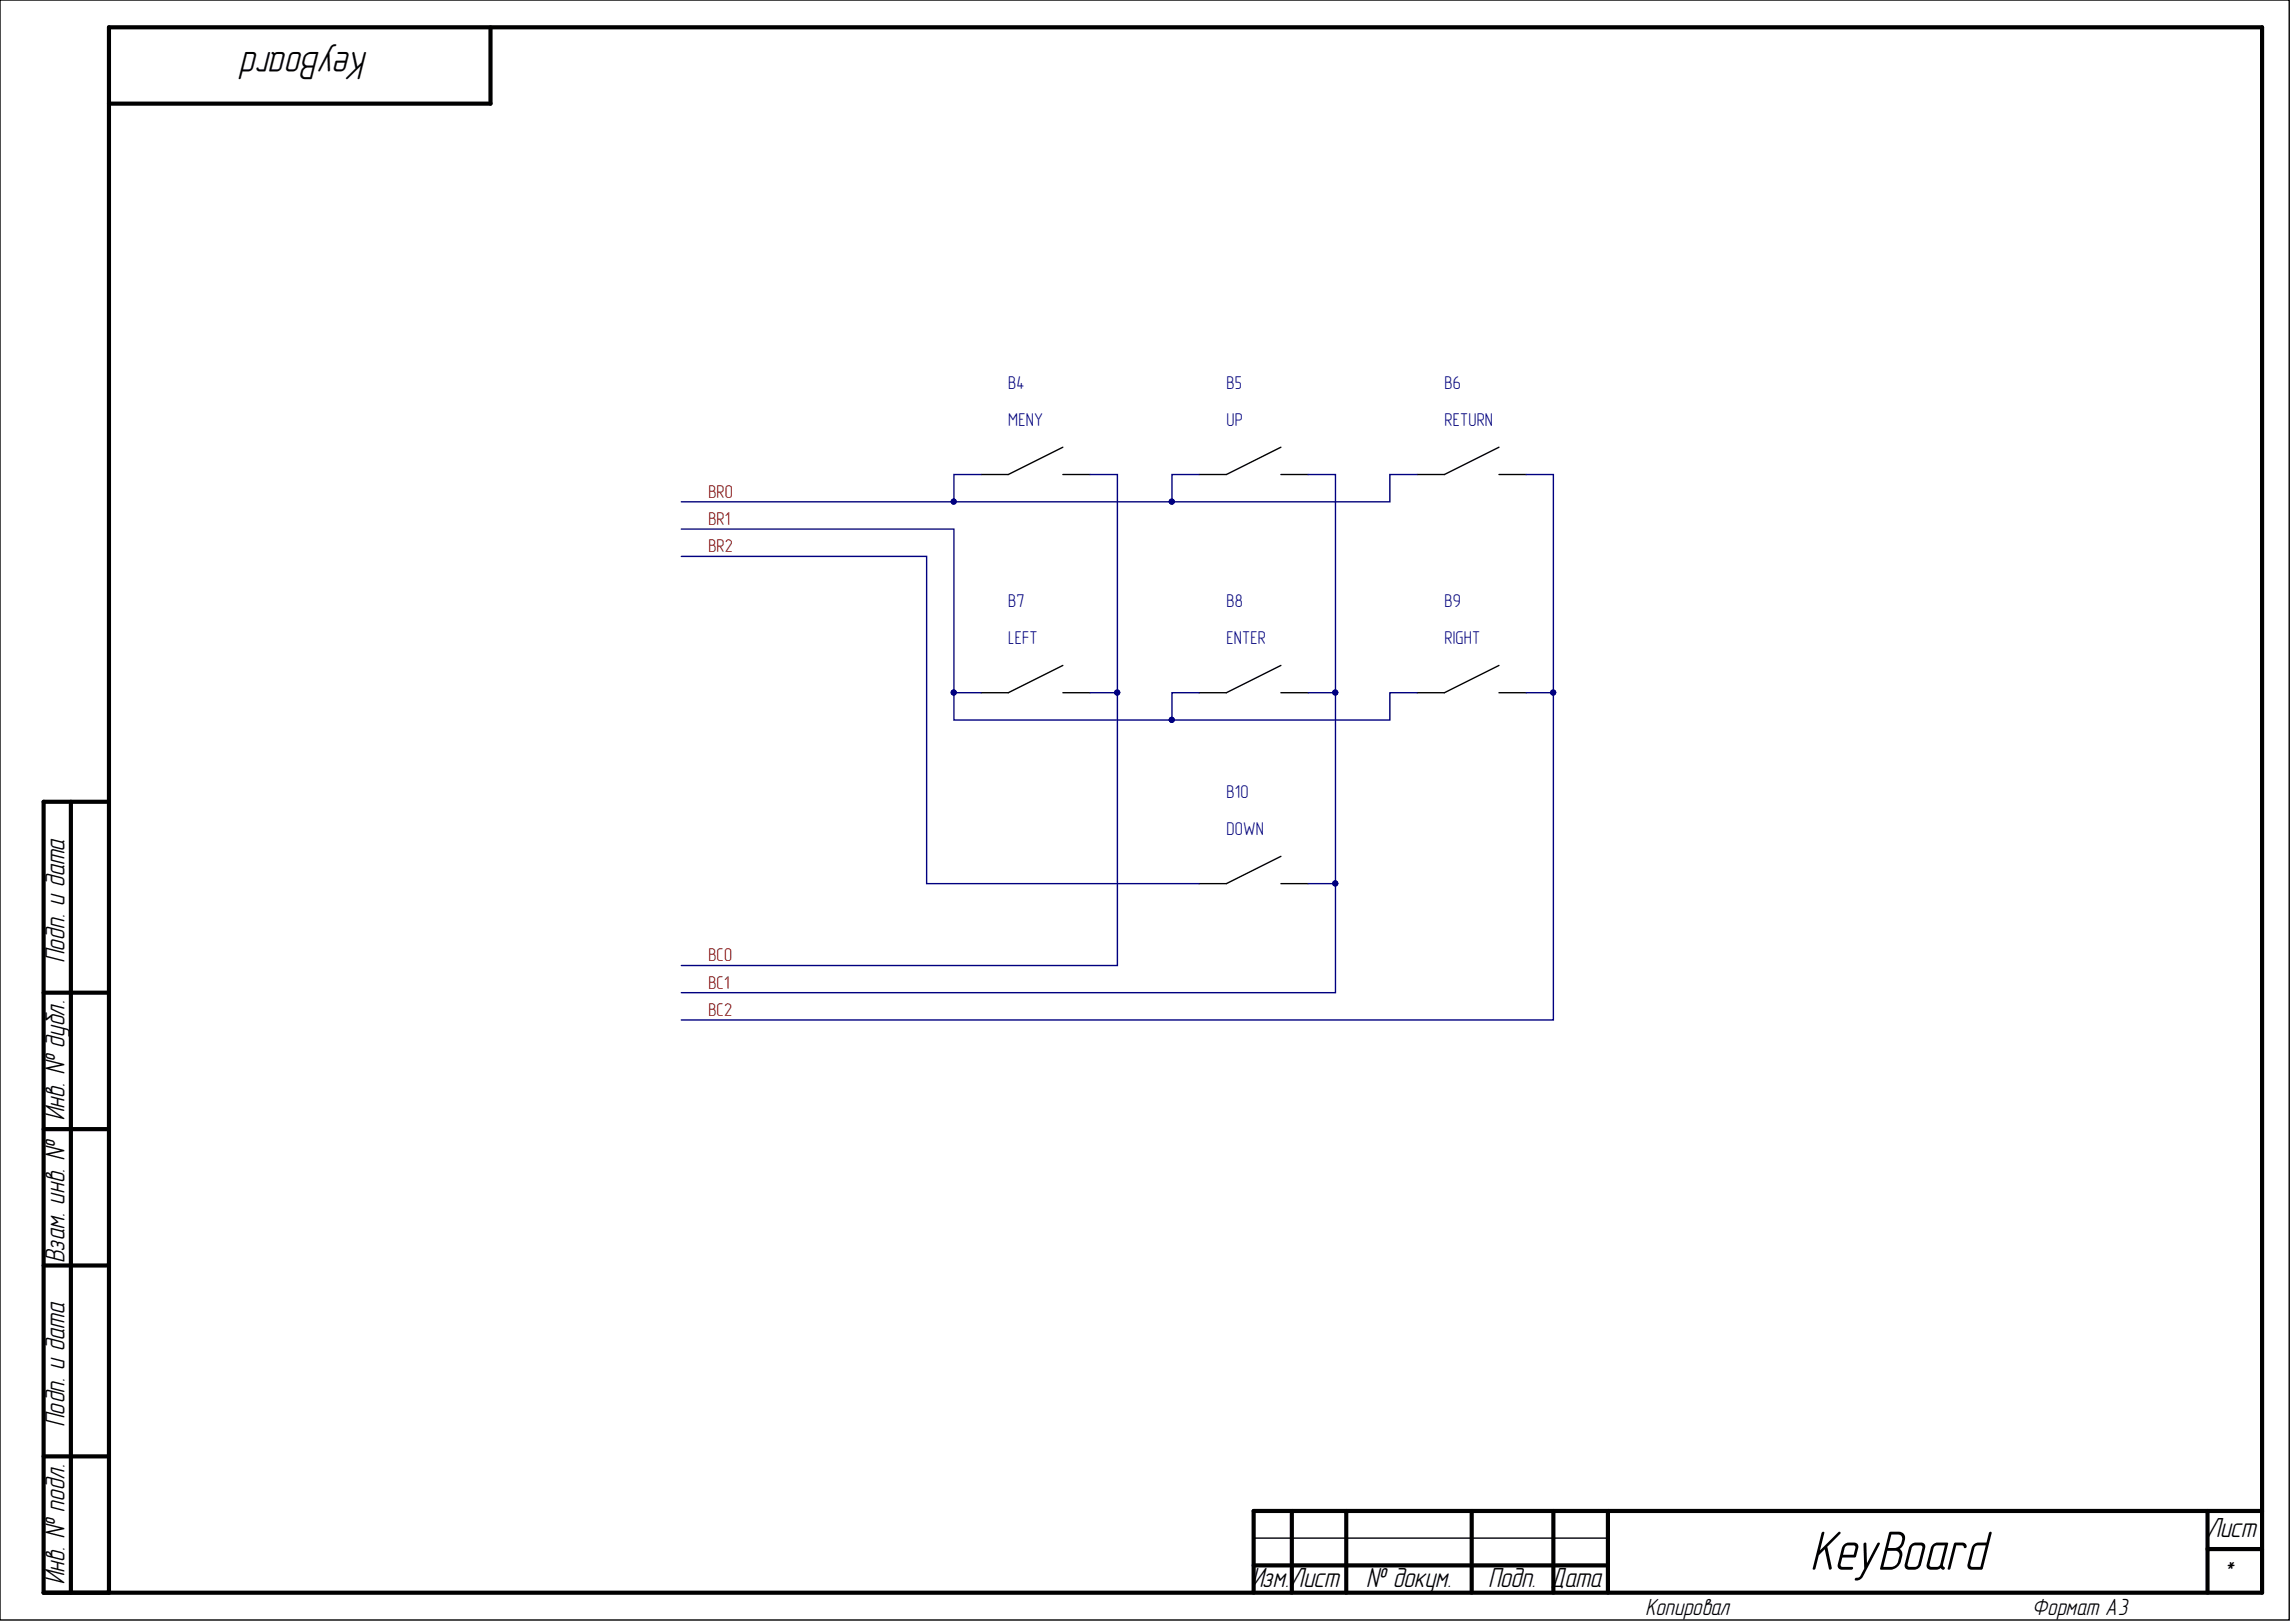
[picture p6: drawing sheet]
<svg xmlns="http://www.w3.org/2000/svg" width="420mm" height="297mm" viewBox="0 0 420 297" stroke-linecap="round" stroke-linejoin="round" font-family="sans-serif">
<defs><g id="words">
<text font-size="10.1" x="331.7" y="287.3">KeyBoard</text>
<text font-size="7.3" x="67.2" y="9.6" transform="rotate(-180 67.2 9.6)">KeyBoard</text>
<g font-size="5.1">
<text x="11.8" y="176.1" transform="rotate(-90 11.8 176.1)">Подп. и дата</text>
<text x="11.8" y="205" transform="rotate(-90 11.8 205)">Инв. № дубл.</text>
<text x="11.8" y="230.9" transform="rotate(-90 11.8 230.9)">Взам. инв. №</text>
<text x="11.8" y="260.9" transform="rotate(-90 11.8 260.9)">Подп. и дата</text>
<text x="404.2" y="281.4">Лист</text>
<text x="11.8" y="289.9" transform="rotate(-90 11.8 289.9)">Инв. № подл.</text>
<text x="229.2" y="290.4">Изм.Лист</text>
<text x="250.2" y="290.4">№ докум.</text>
<text x="272.6" y="290.4">Подп. Дата</text>
<text x="407.3" y="289.4">*</text>
</g>
<g font-size="4.3">
<text x="301.4" y="295.6">Копировал</text>
<text x="372.2" y="295.6">Формат А3</text>
</g>
<g font-size="3.4" fill="#000080">
<text x="184.6" y="71.2">B4</text>
<text x="224.6" y="71.2">B5</text>
<text x="264.4" y="71.2">B6</text>
<text x="184.6" y="77.9">MENY</text>
<text x="224.6" y="77.9">UP</text>
<text x="264.4" y="77.9">RETURN</text>
<text x="184.6" y="111.1">B7</text>
<text x="224.6" y="111.1">B8</text>
<text x="264.4" y="111.1">B9</text>
<text x="184.6" y="117.8">LEFT</text>
<text x="224.6" y="117.8">ENTER</text>
<text x="264.4" y="117.8">RIGHT</text>
<text x="224.6" y="146">B10</text>
<text x="224.6" y="152.8">DOWN</text>
</g>
<g font-size="3.4" fill="#800000">
<text x="129.7" y="91.1">BR0</text>
<text x="129.7" y="96.1">BR1</text>
<text x="129.7" y="101.1">BR2</text>
<text x="129.7" y="176">BC0</text>
<text x="129.7" y="181">BC1</text>
<text x="129.7" y="185.9">BC2</text>
</g>
</g></defs>
<g fill="none" stroke="#000" stroke-width=".76">
<path d="M89.8 5v14h-69.9M13 146.7v144.8M19.9 146.7h-11.9v144.8h406.1v-286.5h-394.2v286.5M8 181.7h11.9M8 206.7h11.9M8 231.6h11.9M8 266.5h11.9M236.5 276.5v15M246.5 276.5v15M269.4 276.5v15M284.4 276.5v15M294.4 276.5v15"/>
<path d="M404.2 276.5v15M414.1 276.5h-184.6v15M229.5 286.5h64.9M404.2 283.5h9.9"/>
</g>
<g fill="none" stroke="#000" stroke-width=".25">
<path d="M0 0h419.1v296.5h-419.1zM194.6 81.9l-10 4.9h-5M194.6 86.8h5M234.5 81.9l-10 4.9h-5M234.5 86.8h5M274.4 81.9l-10 4.9h-4.9M274.4 86.8h5M194.6 121.8l-10 5h-5M194.6 126.8h5M234.5 121.8l-10 5h-5M234.5 126.8h5M274.4 121.8l-10 5h-4.9"/>
<path d="M274.4 126.8h5M234.5 156.7l-10 5h-5M234.5 161.7h5M229.5 281.5h64.9"/>
</g>
<g fill="none" stroke="#000080" stroke-width=".25">
<path d="M124.7 96.8h49.9v30M124.7 91.8h49.9M179.6 86.8h-5v5h79.9v-5h5M199.6 86.8h5v40h-5M219.5 86.8h-4.9v5M239.5 86.8h5v40h-5M279.4 86.8h5v40h-5M124.7 101.8h44.9v59.9h49.9M179.6 126.8h-5v5h40v-5h4.9M204.6 126.8v49.9h-79.9M244.5 126.8v34.9h-5M259.5 126.8h-5v5h-39.9"/>
<path d="M284.4 126.8v59.9h-159.7M244.5 161.7v20h-119.8"/>
</g>
<g fill="#000080" stroke="#000080" stroke-width=".18">
<circle cx="204.5" cy="126.7" r=".47"/>
<circle cx="244.5" cy="126.7" r=".47"/>
<circle cx="284.4" cy="126.7" r=".47"/>
<circle cx="244.5" cy="161.7" r=".47"/>
<circle cx="174.6" cy="91.8" r=".47"/>
<circle cx="214.5" cy="91.8" r=".47"/>
<circle cx="174.6" cy="126.7" r=".47"/>
<circle cx="214.5" cy="131.7" r=".47"/>
</g>
<use href="#words"/>
</svg>
